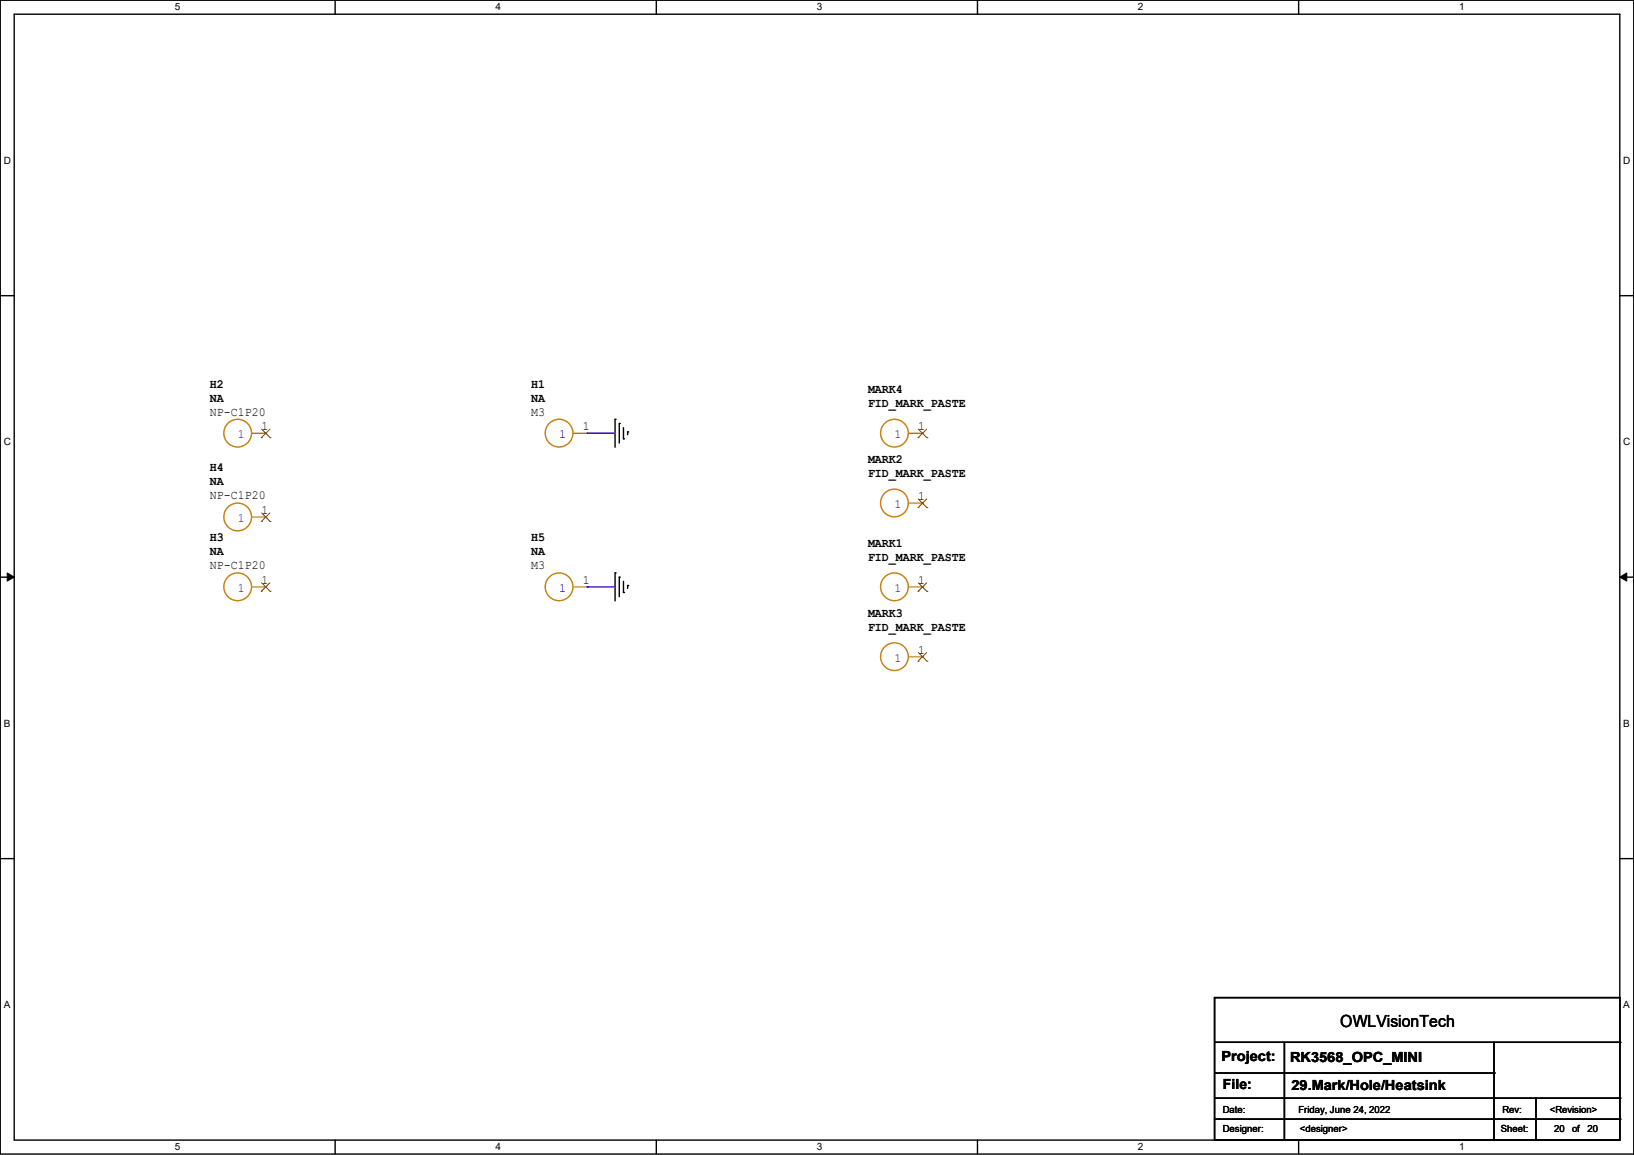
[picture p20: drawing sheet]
<svg xmlns="http://www.w3.org/2000/svg" width="297mm" height="210mm" viewBox="0 0 297 210" stroke-linecap="round" stroke-linejoin="round" font-family="sans-serif">
<defs><g id="words">
<text font-size="3" x="243.6" y="186.7">OWLVisionTech</text>
<g font-size="2.5">
<text x="222" y="192.9">Project:</text>
<text x="222.3" y="198">File:</text>
<text x="234.5" y="193.2">RK3568_OPC_MINI</text>
<text x="234.7" y="198.2">29.Mark/Hole/Heatsink</text>
</g>
<g font-size="2.3">
<text x="38.1" y="70.5">H2</text>
<text x="96.6" y="70.5">H1</text>
<text x="157.8" y="71.5">MARK4</text>
<text x="38.1" y="73">NA</text>
<text x="38.1" y="75.6">NP-C1P20</text>
<text x="96.6" y="73">NA</text>
<text x="96.6" y="75.6">M3</text>
<text x="157.8" y="74">FID_MARK_PASTE</text>
<text x="47.5" y="78.2">1</text>
<text x="106" y="78.2">1</text>
<text x="166.9" y="78.2">1</text>
<text x="38.1" y="85.7">H4</text>
<text x="38.1" y="88.3">NA</text>
<text x="157.8" y="84.2">MARK2</text>
<text x="157.8" y="86.7">FID_MARK_PASTE</text>
<text x="38.1" y="90.8">NP-C1P20</text>
<text x="47.5" y="93.5">1</text>
<text x="166.9" y="90.9">1</text>
<text x="38.1" y="98.4">H3</text>
<text x="38.1" y="101">NA</text>
<text x="96.6" y="98.4">H5</text>
<text x="96.6" y="101">NA</text>
<text x="157.8" y="99.4">MARK1</text>
<text x="157.8" y="102">FID_MARK_PASTE</text>
<text x="38.1" y="103.5">NP-C1P20</text>
<text x="47.5" y="106.2">1</text>
<text x="96.6" y="103.5">M3</text>
<text x="106" y="106.2">1</text>
<text x="166.9" y="106.2">1</text>
<text x="157.8" y="112.1">MARK3</text>
<text x="157.8" y="114.7">FID_MARK_PASTE</text>
<text x="166.9" y="118.9">1</text>
</g>
<g font-size="2.3" fill="#00c">
<text x="43.2" y="79.7">1</text>
<text x="101.6" y="79.7">1</text>
<text x="162.6" y="79.7">1</text>
<text x="43.2" y="95">1</text>
<text x="162.6" y="92.4">1</text>
<text x="43.2" y="107.7">1</text>
<text x="101.6" y="107.7">1</text>
<text x="162.6" y="107.7">1</text>
<text x="162.6" y="120.4">1</text>
</g>
<g font-size="1.8">
<text x="31.7" y="1.9">5</text>
<text x="90.1" y="1.9">4</text>
<text x="148.5" y="1.9">3</text>
<text x="206.8" y="1.9">2</text>
<text x="265.2" y="1.9">1</text>
<text x=".7" y="29.8">D</text>
<text x="295.1" y="29.8">D</text>
<text x=".7" y="80.9">C</text>
<text x="295.1" y="80.9">C</text>
<text x=".7" y="132.1">B</text>
<text x="295.1" y="132.1">B</text>
<text x=".7" y="183.3">A</text>
<text x="295.1" y="183.3">A</text>
<text x="222.3" y="202.3">Date:</text>
<text x="236" y="202.3">Friday, June 24, 2022</text>
<text x="273.1" y="202.3">Rev:</text>
<text x="281.7" y="202.3">&lt;Revision&gt;</text>
<text x="31.7" y="209.2">5</text>
<text x="90.1" y="209.2">4</text>
<text x="148.5" y="209.2">3</text>
<text x="206.8" y="209.2">2</text>
<text x="222.3" y="205.9">Designer:</text>
<text x="236.3" y="205.9">&lt;designer&gt;</text>
<text x="265.2" y="209.2">1</text>
<text x="272.8" y="205.9">Sheet:</text>
<text x="282.5" y="205.9">20</text>
<text x="285.7" y="205.9">of</text>
<text x="288.6" y="205.9">20</text>
</g>
</g></defs>
<path d="M0 0h297v209.8h-297zM2.6 2.6h291.8v204.7h-291.8z" fill="none" stroke="#000" stroke-width=".25"/>
<g fill="#fff">
<path d="M31.7 .3h1v2h-1z"/>
<path d="M31.7 207.6h1v1.9h-1z"/>
</g>
<path d="M60.9 0v2.6M60.9 207.3v2.5" fill="none" stroke="#000" stroke-width=".25"/>
<g fill="#fff">
<path d="M90.1 .3h1v2h-1z"/>
<path d="M90.1 207.6h1v1.9h-1z"/>
</g>
<path d="M119.3 0v2.6M119.3 207.3v2.5" fill="none" stroke="#000" stroke-width=".25"/>
<g fill="#fff">
<path d="M148.5 .3h.9v2h-.9z"/>
<path d="M148.5 207.6h.9v1.9h-.9z"/>
</g>
<path d="M177.7 0v2.6M177.7 207.3v2.5" fill="none" stroke="#000" stroke-width=".25"/>
<g fill="#fff">
<path d="M206.8 .3h1v2h-1z"/>
<path d="M206.8 207.6h1v1.9h-1z"/>
</g>
<path d="M236.1 0v2.6M236.1 207.3v2.5" fill="none" stroke="#000" stroke-width=".25"/>
<g fill="#fff">
<path d="M265.2 .3h1v2h-1z"/>
<path d="M265.2 207.6h1v1.9h-1z"/>
<path d="M.7 28.2h1.2v1.9h-1.2z"/>
<path d="M295.1 28.2h1.2v1.9h-1.2z"/>
<path d="M.7 79.3h1.2v2h-1.2z"/>
<path d="M295.1 79.3h1.2v2h-1.2z"/>
</g>
<path d="M0 53.8h2.6M294.4 53.8h2.6" fill="none" stroke="#000" stroke-width=".25"/>
<g fill="#fff">
<path d="M.7 130.5h1.2v2h-1.2z"/>
<path d="M295.1 130.5h1.1v2h-1.1z"/>
</g>
<path d="M0 104.9h2.6M294.4 104.9h2.6" fill="none" stroke="#000" stroke-width=".25"/>
<path d="M1.3 104.2l1.3 .7-1.3 .8zM294.4 104.9l1.3-.7v1.5z" fill="#000" stroke="#000" stroke-width=".18"/>
<g fill="#fff">
<path d="M.7 181.7h1.2v2h-1.2z"/>
<path d="M295.1 181.7h1.1v2h-1.1z"/>
</g>
<g fill="none" stroke="#000" stroke-width=".25">
<path d="M111.8 76.2h.1M111.8 76.2v5.1M112.6 77h.1M112.6 77v3.6M113.3 79.8h.1M113.3 77.8v2M114.1 78.5h.1M114.1 78.5v.5M111.8 104.2h.1M111.8 104.2v5.1M112.6 104.9h.1M112.6 104.9v3.6"/>
<path d="M113.3 107.7h.1M113.3 105.7v2M114.1 106.5h.1M114.1 106.5v.5M0 156.1h2.6M294.4 156.1h2.6M220.8 181.4h73.6v25.9h-73.6zM220.8 189.5h73.6M220.8 195.1h50.8M220.8 199.7h73.6M233.5 189.5v17.8M271.6 195.1h.1"/>
<path d="M271.6 199.7h.1M271.6 189.5v17.8M279.2 199.7v7.6M294.4 189.5h.1M294.4 199.7h.1M220.8 203.5h73.6M233.5 207.3h.1M271.6 207.3h.1M279.2 207.3h.1M294.4 203.5h.1"/>
</g>
<g fill="none" stroke="#cc8006" stroke-width=".25">
<circle cx="43.2" cy="78.8" r="2.52"/>
<circle cx="101.6" cy="78.8" r="2.52"/>
<circle cx="162.6" cy="78.8" r="2.52"/>
<circle cx="43.2" cy="94" r="2.52"/>
<circle cx="162.6" cy="91.5" r="2.52"/>
<circle cx="43.2" cy="106.7" r="2.52"/>
<circle cx="101.6" cy="106.7" r="2.52"/>
<circle cx="162.6" cy="119.4" r="2.52"/>
<circle cx="162.6" cy="106.7" r="2.52"/>
</g>
<g fill="none" stroke="#a84" stroke-width=".25">
<path d="M45.8 78.8h2.5M48.3 78.8h.1M104.2 78.8h2.5M106.7 78.8h.1M165.1 78.8h2.6M167.7 78.8h.1M45.8 94h2.5M48.3 94h.1M165.1 91.5h2.6M167.7 91.5h.1M45.8 106.7h2.5M48.3 106.7h.1"/>
<path d="M104.2 106.7h2.5M106.7 106.7h.1M165.1 106.7h2.6M165.1 119.4h2.6M167.7 106.7h.1M167.7 119.4h.1"/>
</g>
<g fill="none" stroke="#804000" stroke-width=".18">
<path d="M47.5 79.6h.1M47.5 78l1.6 1.6M49.1 78l-1.6 1.6M49.1 79.6h.1M166.9 79.6h.1M166.9 78l1.6 1.6M168.4 78l-1.5 1.6M168.5 79.6h.1M47.5 94.8h.1M47.5 93.3l1.6 1.5M49.1 93.3l-1.6 1.5M49.1 94.8h.1"/>
<path d="M166.9 92.3h.1M166.9 90.7l1.6 1.6M168.4 90.7l-1.5 1.6M168.5 92.3h.1M47.5 107.5h.1M47.5 106l1.6 1.5M49.1 106l-1.6 1.5M49.1 107.5h.1M166.9 107.5h.1M166.9 106l1.6 1.5M166.9 118.7l1.6 1.5M168.4 106l-1.5 1.5"/>
<path d="M168.4 118.7l-1.5 1.5M168.5 107.5h.1M166.9 120.2h.1M168.5 120.2h.1"/>
</g>
<path d="M106.7 78.8h.1M106.7 78.8h5.1M106.7 106.7h.1M106.7 106.7h5.1" fill="none" stroke="#4200ff" stroke-width=".25"/>
<use href="#words"/>
</svg>
